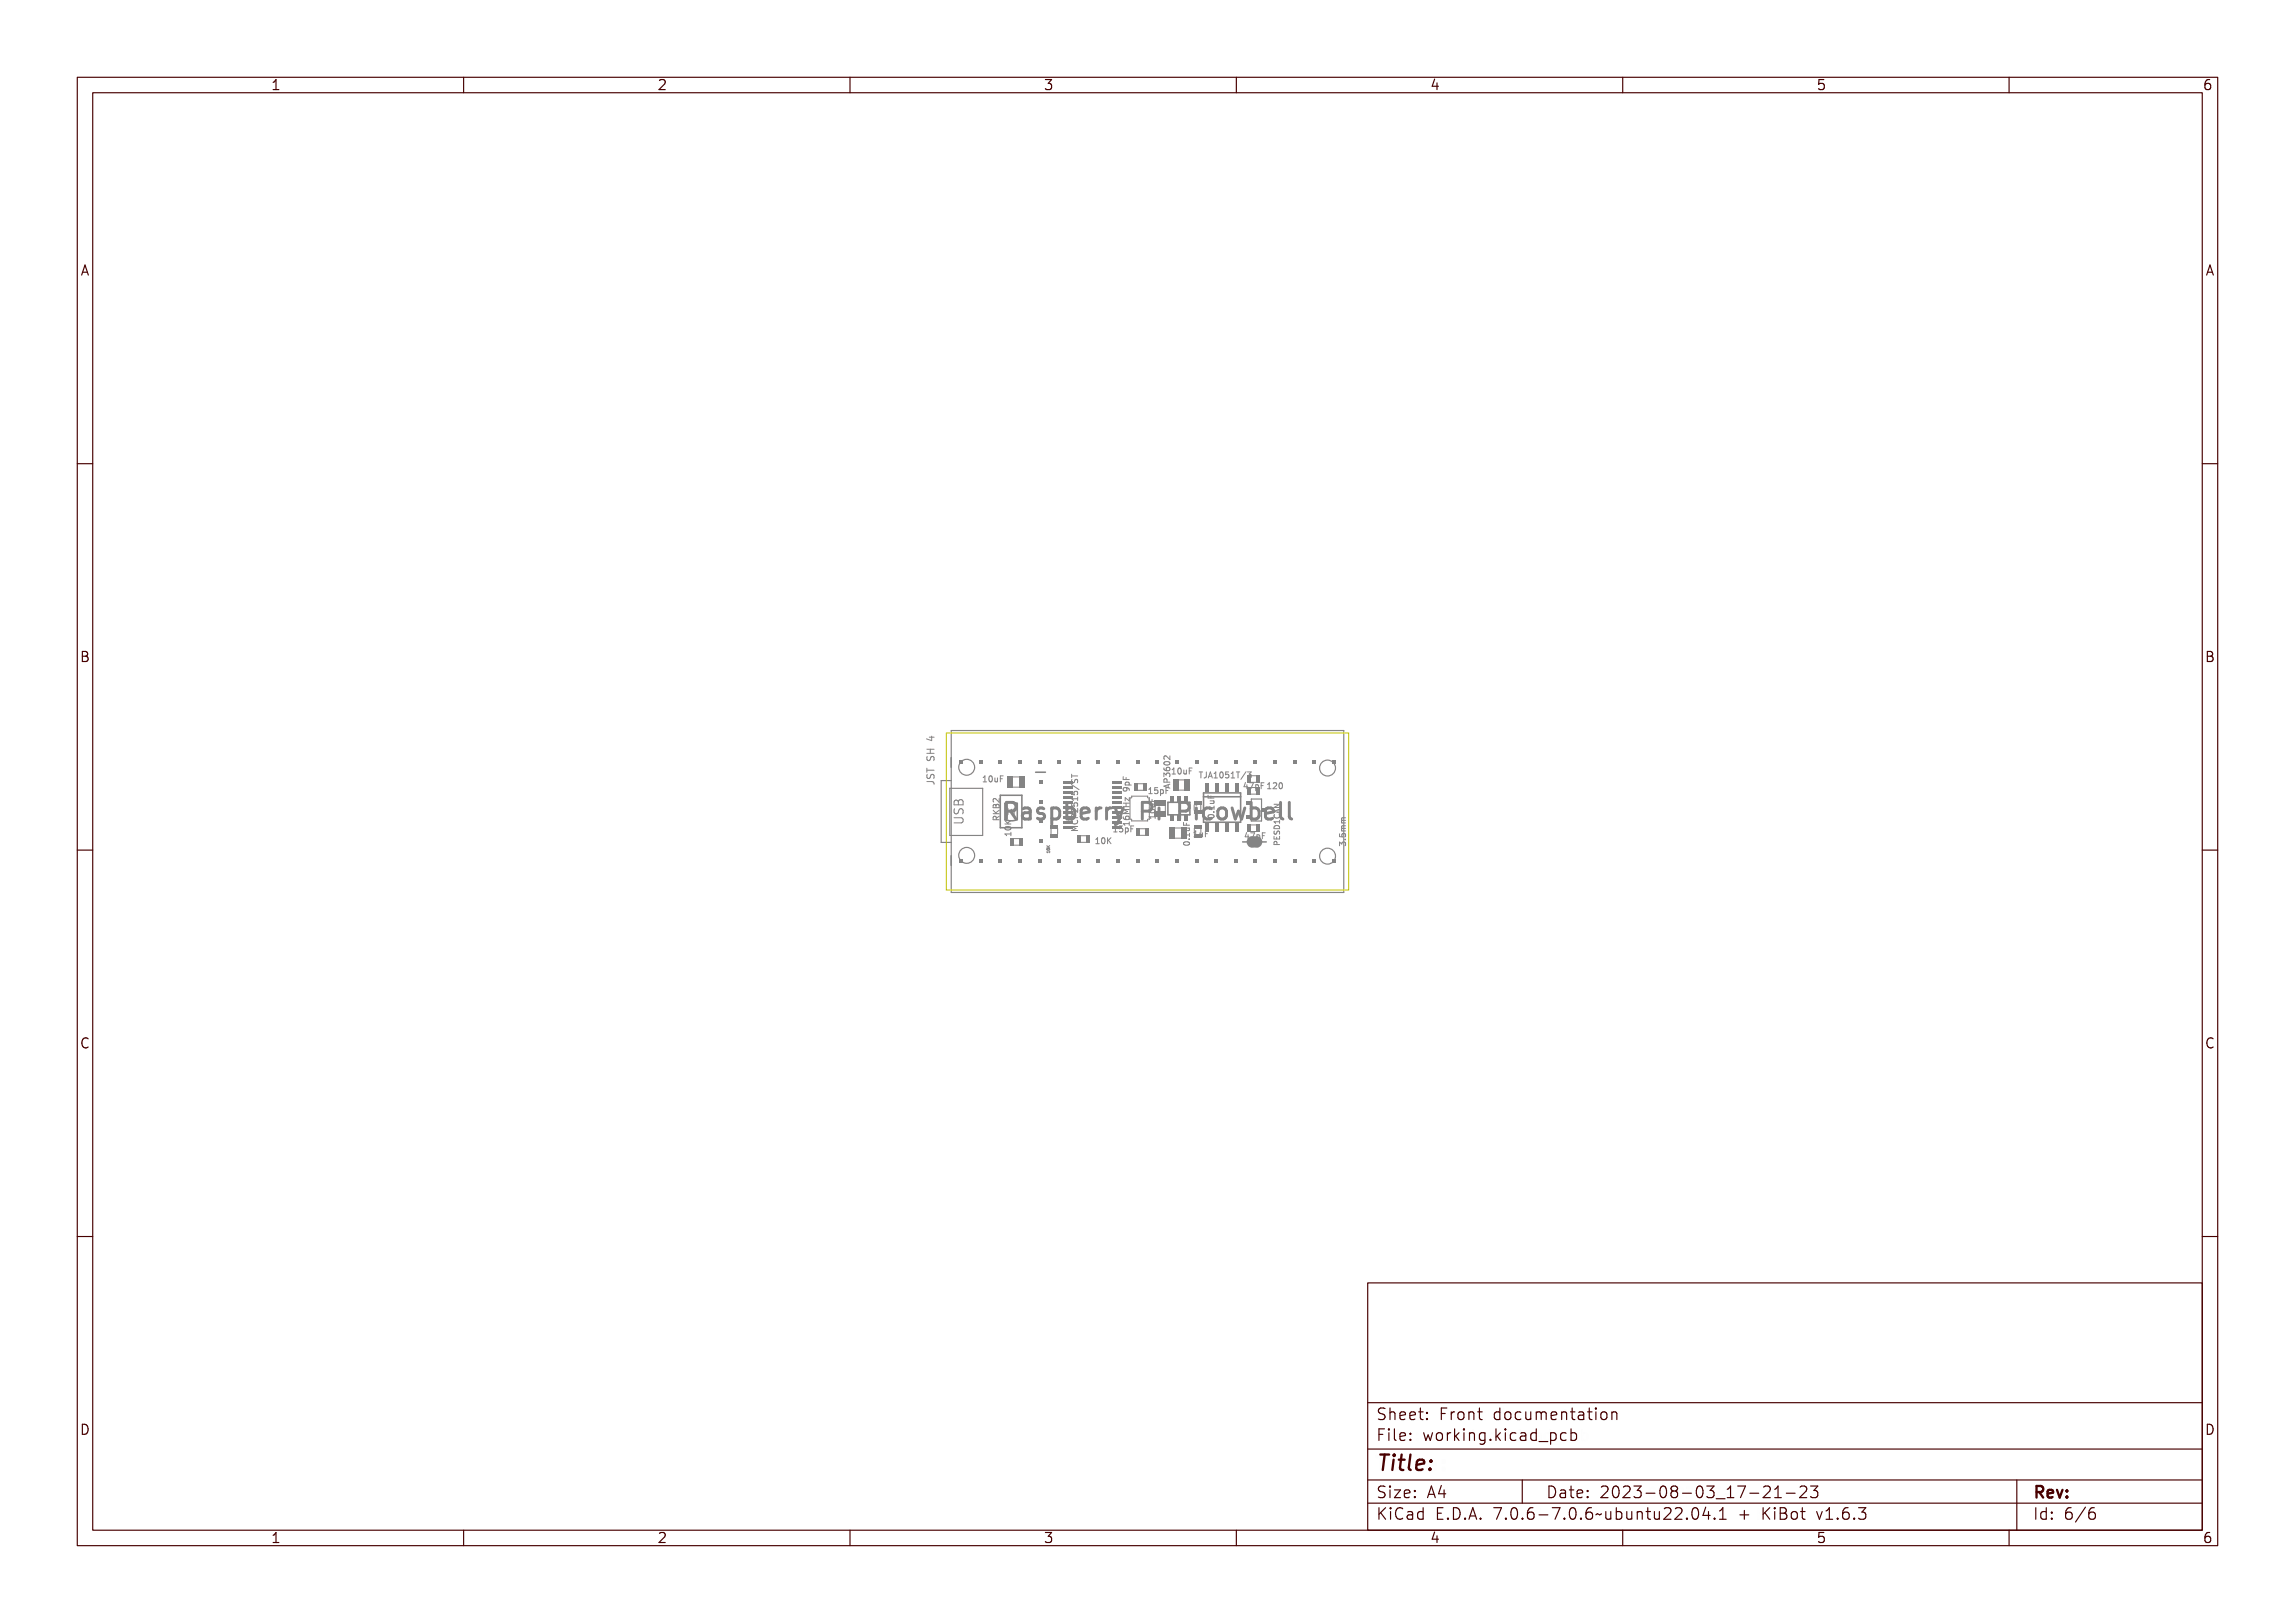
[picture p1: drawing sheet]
<svg xmlns="http://www.w3.org/2000/svg" width="297mm" height="210mm" viewBox="0 0 297 210" stroke-linecap="round" stroke-linejoin="round" font-family="sans-serif">
<defs><g id="words">
<text font-size="2.9" fill="#848484" x="129.5" y="106.1">Raspberry Pi Picowbell</text>
<text font-size="2.7" fill="#480000" x="178" y="190.3">Title:</text>
<g font-size="2" fill="#480000">
<text x="178" y="183.7">Sheet: Front documentation</text>
<text x="178" y="186.5">File: working.kicad_pcb</text>
<text x="178" y="193.9">Size: A4</text>
<text x="178" y="196.6">KiCad E.D.A. 7.0.6-7.0.6~ubuntu22.04.1 + KiBot v1.6.3</text>
<text x="200" y="193.9">Date: 2023-08-03_17-21-23</text>
<text x="263" y="196.6">Id: 6/6</text>
<text x="263" y="193.9">Rev:</text>
</g>
<g font-size="1.7" fill="#480000">
<text x="35" y="11.7">1</text>
<text x="85" y="11.7">2</text>
<text x="135" y="11.7">3</text>
<text x="185" y="11.7">4</text>
<text x="235" y="11.7">5</text>
<text x="285" y="11.7">6</text>
<text x="10.5" y="35.7">A</text>
<text x="285.5" y="35.7">A</text>
<text x="10.5" y="85.6">B</text>
<text x="285.5" y="85.6">B</text>
<text x="10.5" y="135.7">C</text>
<text x="285.5" y="135.7">C</text>
<text x="10.5" y="185.6">D</text>
<text x="285.5" y="185.6">D</text>
<text x="35" y="199.7">1</text>
<text x="85" y="199.7">2</text>
<text x="135" y="199.7">3</text>
<text x="185" y="199.7">4</text>
<text x="235" y="199.7">5</text>
<text x="285" y="199.7">6</text>
</g>
<g font-size="1" fill="#848484">
<text x="127.5" y="101.2">10uF</text>
<text x="151.9" y="100.2">10uF</text>
<text x="155.9" y="100.7">TJA1051T/3</text>
<text x="129.3" y="106.3" transform="rotate(-90 129.3 106.3)">RKB2</text>
<text x="144.4" y="107.7">15pF</text>
<text x="148.5" y="102.7">15pF</text>
<text x="149.5" y="106.1" transform="rotate(-90 149.5 106.1)">10uF</text>
<text x="151.4" y="102.1" transform="rotate(-90 151.4 102.1)">AP3602</text>
<text x="157.1" y="106" transform="rotate(-90 157.1 106)">0.1uF</text>
<text x="160.8" y="102.1">47pF 120</text>
<text x="130.9" y="108.3" transform="rotate(-90 130.9 108.3)">10K</text>
<text x="141.6" y="109.2">10K</text>
<text x="154" y="109.4" transform="rotate(-90 154 109.4)">0.1uF</text>
<text x="154.3" y="108.3">1uF</text>
<text x="161.4" y="108.6">47pF</text>
<text x="174.2" y="109.6" transform="rotate(-90 174.2 109.6)">3.5mm</text>
</g>
<text font-size=".5" fill="#848484" x="135.9" y="110.2" transform="rotate(-90 135.9 110.2)">10K</text>
</g></defs>
<g fill="none" stroke="#848484" stroke-width=".13">
<path d="M119.9 99.4v.5M119.9 99.7h1M119.9 97.5h1M119.9 96.9h1M120 97.9l-.1 .3 .1 .2h.3l.2-.4 .2-.1 .2 .2-.1 .3M120.1 99.5h.1v.2h.8v.2h-.8v.2h-.1zM120.1 97.3h.9v.1h-.4v.3h.4v.1h-.9v-.1h.4v-.3h-.4zM120.1 95.9h.6v-.2h.1v.2h.2v.1h-.2v.4h-.1l-.6-.4zM120.1 98.1h.1a.2 .2 0 0 0 0 .2 .2 .2 0 0 0 .2 .1 .3 .3 0 0 1 .2-.4 .3 .3 0 0 1 .4 .2 .3 .3 0 0 1-.2 .4 .21 .21 0 0 0 .1-.3 .21 .21 0 0 0-.3-.1 .3 .3 0 0 1-.4 .4 .3 .3 0 0 1-.1-.5zM120.2 96h.5v.3zM120.3 95.4h.6M120.4 96.9v.6"/>
<path d="M120.6 95.3v.5l-.7-.2M150.7 99.7h.1a.22 .22 0 0 0 0 .3 .22 .22 0 0 0 .2 .1 .25 .25 0 0 1 .1-.4 .25 .25 0 0 1 .4 .1 .25 .25 0 0 1-.3 .3 .35 .35 0 0 1-.4 0 .35 .35 0 0 1-.1-.4zM150.7 98.5a.48 .48 0 0 1 .6 .3v-.4h.1v.5l-.3-.3a.19 .19 0 0 0-.3 0 .19 .19 0 0 0 0 .3l-.1-.1zM150.8 99.1l.3-.1a.31 .31 0 0 1 .3 .3 .44 .44 0 0 1-.3 .2 .44 .44 0 0 1-.4-.2zM150.8 99.2a.34 .34 0 0 1 .5 .1 .34 .34 0 0 1-.5-.1zM151.4 97.8v.5l-.6-.5-.1 .1-.1 .2M152 99.5l.3-.1v.7h.2v.1h-.4v-.1h.1v-.6l-.2 .1zM152.7 99.5a.22 .22 0 0 1 .3 0l.1 .3a.31 .31 0 0 1-.2 .4 .45 .45 0 0 1-.2-.7zM152.8 99.5a.31 .31 0 0 1 .2 .3 .31 .31 0 0 1-.2 .3l-.1-.3zM153.3 99.6h.1v.4l.1 .1 .1-.1v-.4h.1v.6l-.1-.1a.18 .18 0 0 1-.2 .1 .18 .18 0 0 1-.1-.2zM153.9 99.4h.4v.1h-.3v.2h.3v.1h-.3v.4h-.1zM155.2 99.9h.4"/>
<path d="M155.4 99.9v.8M155.9 99.9h.6v.1h-.3v.7h-.1v-.7h-.2zM156.7 99.9h.3v.5a.22 .22 0 0 1-.2 .3 .22 .22 0 0 1-.3-.2 .17 .17 0 0 0 .2 .1 .17 .17 0 0 0 .2-.2v-.4h-.2zM157.4 99.9h.1l.2 .8h-.1v-.2h-.3l-.1 .2h-.1zM157.9 100l.2-.1v.7h.2v.1h-.4v-.1h.1v-.6l-.1 .1zM159.1 99.9h.4v.1h-.3v.2a.28 .28 0 0 1 .3 .3 .28 .28 0 0 1-.5 .2v-.1a.2 .2 0 0 0 .3 0 .2 .2 0 0 0 .1-.3 .2 .2 0 0 0-.3 0zM159.7 100l.3-.1v.7h.2v.1h-.5v-.1h.2v-.6l-.2 .1zM160.2 99.9h.6v.1h-.2v.7h-.1v-.7h-.3zM161.3 99.9h.1l-.4 .9h-.1zM161.6 100a.23 .23 0 0 1 .3-.1 .23 .23 0 0 1 0 .4 .23 .23 0 0 1 0 .4 .23 .23 0 0 1-.4-.1 .18 .18 0 0 0 .3 .1 .18 .18 0 0 0 .1-.2 .18 .18 0 0 0-.2-.2v-.1a.15 .15 0 0 0 .2 0 .15 .15 0 0 0-.1-.2 .15 .15 0 0 0-.2 0zM119.9 101.1h.7a.3 .3 0 0 1 .3 .4M120 100.2l-.1 .4 .2 .1 .2-.1 .2-.4h.3l.1 .2-.1 .3"/>
<path d="M120.1 101.1h.6a.33 .33 0 0 1 .3 .5h-.2a.21 .21 0 0 0 .1-.2 .21 .21 0 0 0-.2-.2h-.5v.2h-.1zM120.1 100.3h.1a.2 .2 0 0 0 0 .3 .2 .2 0 0 0 .2 0 .3 .3 0 0 1 .2-.3 .3 .3 0 0 1 .4 .1 .3 .3 0 0 1-.2 .4 .21 .21 0 0 0 .1-.3 .21 .21 0 0 0-.3 0 .3 .3 0 0 1-.4 .3 .3 .3 0 0 1-.1-.5zM123.5 105.8h.9l.2 .2v.3l-.2 .2h-.9M123.5 103.6l.3-.1 .2 .3a.31 .31 0 0 1 .3-.3 .31 .31 0 0 1 .3 .2v.4h-1.1zM123.5 104.6v.5l.1 .2h.3l.2-.5 .3-.2 .2 .3v.4M123.5 105.6h.7a.37 .37 0 0 1 .5 .3 .37 .37 0 0 1-.5 .4h-.7v-.2h.8a.21 .21 0 0 0 .3-.2 .21 .21 0 0 0-.3-.2h-.8zM123.6 104.7h.1a.24 .24 0 0 0-.1 .3 .24 .24 0 0 0 .4 .1 .39 .39 0 0 1 .5-.5 .39 .39 0 0 1 .2 .7h-.2a.27 .27 0 0 0 .1-.3 .27 .27 0 0 0-.4-.1 .38 .38 0 0 1-.5 .4 .38 .38 0 0 1-.1-.6zM123.6 103.8l.3-.1 .2 .2a.31 .31 0 0 1 .4-.2 .31 .31 0 0 1 .2 .4v.3h-1.2zM123.7 103.9h.3v.4h-.3zM124 103.8v.3M124.2 103.9h.3l.1 .4h-.5zM127.6 100.5l.3-.1v.7h.1v.1h-.4v-.1h.2v-.6l-.2 .1z"/>
<path d="M128.2 100.5a.22 .22 0 0 1 .4 0v.3a.31 .31 0 0 1-.2 .4 .45 .45 0 0 1-.2-.7zM128.3 100.5a.31 .31 0 0 1 .2 .3 .31 .31 0 0 1-.2 .3v-.3zM128.6 105l.3 .3 .4-.3v.2l-.4 .2 .4 .1v.1h-.7v-.1h.3l-.3-.3zM128.6 103.9a.48 .48 0 0 1 .6 .3v-.3h.1v.4l-.3-.2a.19 .19 0 0 0-.3-.1 .19 .19 0 0 0 0 .3h-.1v-.1zM128.6 104.5h.2l.1 .1a.21 .21 0 0 1 .3-.1 .21 .21 0 0 1 .1 .2v.2h-.7zM128.6 105.8l.3-.1 .1 .2 .3-.3v.2l-.3 .2v.1h.3v.1h-.7zM128.7 104.6h.2v.2h-.2zM128.7 105.9h.2v.2h-.2zM128.7 103.3l-.1 .1-.1 .3M128.8 100.6h.1v.5h.1l.1-.1v-.4h.1v.6l-.1-.1a.18 .18 0 0 1-.2 .1 .18 .18 0 0 1-.1-.2zM129 104.6h.2v.2h-.2zM129.5 100.4h.4v.1h-.3v.3h.3h-.3v.4h-.1z"/>
<path d="M130.1 107.9h.7v-.1h.1v.4h-.1v-.2h-.6v.2h-.1zM130.1 106.4l.3 .3 .5-.3v.2l-.4 .2 .4 .1v.1h-.8v-.1h.3l-.3-.3zM130.2 107.2l.3-.1a.31 .31 0 0 1 .4 .3 .44 .44 0 0 1-.4 .2 .44 .44 0 0 1-.4-.2zM130.2 107.3a.34 .34 0 0 1 .6 .1 .34 .34 0 0 1-.6-.1zM135.5 110h.3l.1-.1v.2h-.4zM135.5 109.3l.2 .2 .2-.2-.2 .2 .2 .1h-.4l.2-.1zM135.5 109.7a.17 .17 0 0 1 .2-.1 .17 .17 0 0 1 .1 .3h-.3zM135.5 109.7l.3 .1h-.2zM135.6 110.3h.1M135.8 110.1v.2M138.6 101.5l1 .7M138.7 100.2v.4"/>
<path d="M138.7 102.4v.4h.4l-.1-.3 .4-.1 .1 .1-.1 .3M138.7 100.4h.8M138.7 100.8l.1 .5h.2l.1-.4 .2-.1 .2 .2-.1 .3M138.7 107.1h.8v.1h-.7l.4 .1v.1l-.4 .1h.7v.1h-.8v-.1l.4-.1-.4-.2zM138.7 104.7h.1v.3h.2a.28 .28 0 0 1 .3-.4 .28 .28 0 0 1 .2 .5h-.1a.2 .2 0 0 0 0-.3 .2 .2 0 0 0-.3 0 .2 .2 0 0 0 0 .3h-.4zM138.7 104.2h.7v-.2h.1v.4h-.1v-.1h-.6l.1 .1h-.1zM138.7 103.4h.1v.3h.2a.28 .28 0 0 1 .3-.3 .28 .28 0 0 1 .2 .5h-.1a.2 .2 0 0 0 0-.3 .2 .2 0 0 0-.3-.1 .2 .2 0 0 0 0 .3h-.4zM138.7 102.8l.9 .4v.1l-.9-.4zM138.7 101.5h.1v.2h.7v.1h-.7v.2h-.1zM138.8 106.5h.1l-.1 .1a.28 .28 0 0 0 .3 .3 .28 .28 0 0 0 .3-.4h.1a.35 .35 0 0 1-.1 .4 .35 .35 0 0 1-.5 .1l-.2-.2zM138.8 102.2a.15 .15 0 0 0 0 .3 .14 .14 0 0 0 .2-.1 .24 .24 0 0 1 .3-.3 .24 .24 0 0 1 .2 .2 .24 .24 0 0 1-.1 .3 .18 .18 0 0 0 0-.2 .18 .18 0 0 0-.2-.1 .25 .25 0 0 1-.3 .3 .25 .25 0 0 1-.1-.4zM138.8 105.3a.48 .48 0 0 1 .6 .3v-.3h.1v.4l-.4-.2a.19 .19 0 0 0-.3-.1 .19 .19 0 0 0 .1 .3h-.1l-.1-.1z"/>
<path d="M138.8 105.9h.3l.1 .3h.3v.1h-.8zM138.9 106h.2v.2h-.3zM141.8 108.5l.2-.1v.7h.2v.1h-.4v-.1h.1v-.6l-.1 .1zM142.4 108.5a.22 .22 0 0 1 .4 0v.3a.31 .31 0 0 1-.2 .4 .45 .45 0 0 1-.2-.7zM142.5 108.5a.31 .31 0 0 1 .2 .3 .31 .31 0 0 1-.2 .3l-.1-.3zM143 108.4h.1v.4l.3-.4h.1l-.3 .4 .3 .4h-.1l-.3-.4v.4h-.1zM144.5 107l.3-.1v.7h.1v.1h-.4v-.1h.2v-.6l-.2 .1zM145.1 106.9h.4v.1h-.3v.2a.28 .28 0 0 1 .3 .3 .28 .28 0 0 1-.4 .2v-.1a.2 .2 0 0 0 .2 0 .2 .2 0 0 0 .1-.3 .2 .2 0 0 0-.3 0zM145.4 100.5v.4h.7M145.4 106.6h.7v-.2h.1v.4h-.1v-.1h-.6v.1h-.1zM145.4 105.1h.8v.1h-.7l.4 .2-.4 .2h.7v.1h-.8v-.2l.4-.1-.4-.1zM145.4 104.5h.8v.1h-.4v.3h.4v.1h-.8v-.1h.3v-.3h-.3z"/>
<path d="M145.4 101.4h.1v.3h.2v-.3h.1v.3h.4v.1h-.8zM145.4 105.8h.1a.23 .23 0 0 0 0 .3 .23 .23 0 0 0 .3 .1 .26 .26 0 0 1 0-.4 .26 .26 0 0 1 .4 .1 .26 .26 0 0 1-.2 .4 .36 .36 0 0 1-.5 0 .36 .36 0 0 1-.1-.5zM145.5 102.7h.1a.35 .35 0 0 1 .4 0 .35 .35 0 0 1 .2 .4h-.1a.22 .22 0 0 0 0-.3 .22 .22 0 0 0-.3-.1 .25 .25 0 0 1 0 .4 .25 .25 0 0 1-.4 0 .25 .25 0 0 1 .1-.4zM145.6 103.9l.5 .4v-.4h.1v.5l-.5-.4v.3h-.1zM145.6 101.6h.8M145.7 101.6l-.1-.2 .2-.2 .3 .1v.3M145.7 102.1a.28 .28 0 0 1 .3-.1 .28 .28 0 0 1 .1 .4h.3v.1h-.8zM145.7 101.9l.1 .2v.2h-.4v-.2l.1-.2h.5l.1 .2v.2M145.7 107.1l.1 .1a.22 .22 0 0 1 .3-.1 .22 .22 0 0 1 .1 .3l-.2 .3-.2-.1v.3h-.1zM145.7 102.1l.4 .1a.19 .19 0 0 1-.2 .2 .19 .19 0 0 1-.2-.3zM145.7 100.6v.3M145.8 107.2h.1a.19 .19 0 0 1 .2 .2 .19 .19 0 0 1-.3 .2z"/>
<path d="M146.3 106.9h.5v.1h-.4v.2h.4v.1h-.4v.4h-.1zM148.6 102h.3v.6h.2v.1h-.5v-.1h.2v-.5h-.2zM149.2 102h.4v.1h-.3v.1a.28 .28 0 0 1 .4 .4 .28 .28 0 0 1-.5 .1v-.1a.2 .2 0 0 0 .3 .1 .2 .2 0 0 0 0-.3 .2 .2 0 0 0-.3-.1zM149.8 102.2h.1a.22 .22 0 0 1 .3 0 .22 .22 0 0 1 .1 .2l-.1 .3h-.3v.2h-.1zM150 102.3v-.1a.19 .19 0 0 1 .2 .2 .19 .19 0 0 1-.2 .2zM150.5 102h.4v.1h-.3v.2h.3v.1h-.3v.3h-.1zM150.7 101.7l.7-.2v.1h-.2v.3l.2 .1v.1l-.7-.3zM150.7 100.4l.2-.1 .1 .1a.23 .23 0 0 1 .4 0 .23 .23 0 0 1-.1 .4 .18 .18 0 0 0 .1-.3 .18 .18 0 0 0-.2-.1 .18 .18 0 0 0-.1 .2h-.1a.15 .15 0 0 0-.1-.2 .15 .15 0 0 0-.2 .1 .15 .15 0 0 0 .1 .2h-.1zM150.7 100.9h.3l.1 .4h.3v.1h-.7zM150.8 101.8l.3-.1v.2zM150.8 101h.2v.3h-.2zM153.2 107.7h.7v-.1h.1v.4h-.1v-.2h-.6v.2z"/>
<path d="M153.2 106.3h.1v.4h.2v-.3h.1v.3h.4v.1h-.8zM153.3 108.9l.3-.1a.31 .31 0 0 1 .4 .3 .44 .44 0 0 1-.4 .2 .44 .44 0 0 1-.4-.2zM153.3 109a.34 .34 0 0 1 .6 .1 .34 .34 0 0 1-.6-.1zM153.4 107h.6l-.1 .1a.18 .18 0 0 1 .1 .2 .18 .18 0 0 1-.2 .1h-.4v-.1h.5v-.2h-.5zM153.8 108.4h.2v.1h-.2zM154.5 107.6h.2v.6h.2v.1h-.4v-.1h.1v-.5h-.1zM155.1 107.7h.1v.5h.1l.1-.1v-.4h.1v.6l-.1-.1a.18 .18 0 0 1-.2 .1 .18 .18 0 0 1-.1-.2zM155.7 107.6h.5h-.4v.3h.3v.1h-.3v.3h-.1zM157.4 100l.1 .4h-.2zM158.5 100a.22 .22 0 0 1 .3 0l.1 .3a.31 .31 0 0 1-.2 .4 .45 .45 0 0 1-.2-.7zM158.6 100a.31 .31 0 0 1 .2 .3 .31 .31 0 0 1-.2 .3l-.1-.3zM161.2 101.3h.1v.5h.1l-.1 .3h-.1v-.2h-.3z"/>
<path d="M161.2 101.4v.4h-.2zM161.5 101.3h.5l-.3 .8h-.1l.3-.7h-.4zM161.7 107.8h.2v.5v.3h-.2v-.2h-.3zM161.7 107.9v.4h-.2zM161.9 102.8h.7M162.1 107.8h.4l-.2 .8h-.1l.2-.7h-.3zM162.2 101.5l.1 .1a.22 .22 0 0 1 .2-.1 .22 .22 0 0 1 .1 .3l-.1 .3-.2-.1v.3h-.1zM162.3 101.6a.19 .19 0 0 1 .2 .2 .19 .19 0 0 1-.2 .2zM162.7 108l.1 .1a.22 .22 0 0 1 .3-.1 .22 .22 0 0 1 .1 .3l-.1 .3-.3-.1v.3h-.1zM162.8 101.3h.5v.1h-.4v.2h.3v.1h-.3v.4h-.1zM162.8 108.1h.1a.19 .19 0 0 1 .2 .2 .19 .19 0 0 1-.3 .1zM163.4 107.8h.4v.1h-.3v.2h.3v.1h-.3v.4h-.1z"/>
<path d="M164 101.4l.3-.1v.7h.1v.1h-.4v-.1h.2v-.6l-.2 .1zM164.6 101.4a.27 .27 0 0 1 .4 0 .27 .27 0 0 1-.2 .4l-.1 .2h.3v.1h-.4l.2-.4a.18 .18 0 0 0 .1-.3 .18 .18 0 0 0-.3 .1zM164.9 107.6v.2l.1 .1h.2l.1-.2M164.9 108.2v.4h.7v-.4M164.9 108.4h.1v.3h.2v-.3h.1v.3h.2v-.3h.1v.4h-.7zM164.9 106.8h.6v-.1h.1v.4h-.1v-.2h-.5v.2zM164.9 105.7l.7-.2v.1h-.2v.3h.2v.1l-.7-.2zM164.9 105h.7v.1l-.5 .2h.5v.1h-.7v-.1l.6-.2h-.6zM164.9 107.9h.1a.14 .14 0 0 0 0 .2 .14 .14 0 0 0 .1 .1 .14 .14 0 0 0 .1-.2 .22 .22 0 0 1 .4-.1 .22 .22 0 0 1-.1 .4 .17 .17 0 0 0 .1-.2 .17 .17 0 0 0-.3-.1 .23 .23 0 0 1-.3 .3 .23 .23 0 0 1-.1-.4zM165 106.1a.25 .25 0 0 0 .3 .4 .25 .25 0 0 0 .2-.4h.1a.34 .34 0 0 1-.3 .5 .34 .34 0 0 1-.3-.5zM165 109h.2l.1 .3h.3v.1h-.7zM165 105.8l.4-.1v.2z"/>
<path d="M165 107.3h.1a.35 .35 0 0 1 .4 0 .35 .35 0 0 1 .1 .4h-.7zM165 109.1h.2l.1 .2h-.3zM165.1 107.4h.3l.1 .2h-.5zM165.2 108.3v.3M165.2 101.4a.22 .22 0 0 1 .4 0l.1 .3a.31 .31 0 0 1-.3 .4 .45 .45 0 0 1-.2-.7zM165.3 109.3l-.1-.4h-.3v.4h.7M165.4 101.4a.31 .31 0 0 1 .2 .3 .31 .31 0 0 1-.2 .3l-.1-.3zM165.6 107.7v.2M173.4 107.8h.1v.3h.2a.28 .28 0 0 1 .3-.3 .28 .28 0 0 1 .1 .5h-.1a.2 .2 0 0 0 .1-.3 .2 .2 0 0 0-.3-.1 .2 .2 0 0 0 0 .3h-.4zM173.5 109.1h.2l.1 .1a.23 .23 0 0 1 .3-.1 .23 .23 0 0 1-.1 .4 .18 .18 0 0 0 .1-.2 .18 .18 0 0 0-.2-.1 .18 .18 0 0 0-.1 .2h-.1a.15 .15 0 0 0 0-.2 .15 .15 0 0 0-.2 0 .15 .15 0 0 0 0 .2l-.1 .1zM173.6 107.2l.6-.1v.1l-.5 .1h.5v.1l-.5 .1 .5 .1v.1h-.6zM173.6 106.6l.6-.1v.1l-.5 .1h.5v.1l-.5 .1h.5v.1h-.6z"/>
<path d="M174 108.6h.2v.1h-.2zM174.1 105.8l-.4 .1-.1 .1 .1 .2"/>
<circle cx="151" cy="99.3" r=".07"/>
<circle cx="151.2" cy="99.9" r=".17"/>
<circle cx="152.8" cy="99.8" r=".07"/>
<circle cx="128.4" cy="100.8" r=".07"/>
<circle cx="130.5" cy="107.4" r=".07"/>
<circle cx="135.7" cy="109.8" r=".03"/>
<circle cx="142.6" cy="108.8" r=".07"/>
<circle cx="145.7" cy="102.9" r=".17"/>
<circle cx="145.9" cy="106" r=".17"/>
<circle cx="153.6" cy="109.1" r=".07"/>
<circle cx="158.7" cy="100.3" r=".07"/>
<circle cx="165.4" cy="101.7" r=".07"/>
</g>
<g fill="none" stroke="#848484" stroke-width=".38">
<path d="M129.7 104a1.23 1.23 0 0 1 1.3 .3 .53 .53 0 0 1-.4 .8l.3 .2 .4 .8h-.3a1.24 1.24 0 0 0-.6-.9h-.4v.9h-.3zM130 104.2a.58 .58 0 0 1 .7 .2 .37 .37 0 0 1-.4 .6h-.3zM131.6 104.6a.72 .72 0 0 1 .8-.1 .72 .72 0 0 1 .4 .7v.9h-.3v-.2a.55 .55 0 0 1-.7 .2 .55 .55 0 0 1-.3-.7 .55 .55 0 0 1 .7-.3h.3a.47 .47 0 0 0-.3-.4 .47 .47 0 0 0-.5 .1h-.1zM131.8 105.4l.7-.1a.42 .42 0 0 1-.2 .6 .42 .42 0 0 1-.6-.3zM133.5 104.6l.2-.1h.6l.1 .1v.2a.53 .53 0 0 0-.8 .1v.2l.4 .1a.48 .48 0 0 1 .5 .5 .48 .48 0 0 1-.7 .4l-.5-.1v-.2a.57 .57 0 0 0 .9-.2l-.2-.1a.61 .61 0 0 1-.7-.8zM135 104.5h.3v.2a.55 .55 0 0 1 .6-.2 .55 .55 0 0 1 .4 .6 .71 .71 0 0 1-.1 .7 .71 .71 0 0 1-.8 .3l-.1-.2v.8h-.3zM135.4 104.8a.4 .4 0 0 1 .5 0 .4 .4 0 0 1 .1 .5 .42 .42 0 0 1-.4 .6 .42 .42 0 0 1-.3-.6zM136.7 103.9h.3v.8a.6 .6 0 0 1 .8-.1 .6 .6 0 0 1 .2 .7 .6 .6 0 0 1-.2 .7 .6 .6 0 0 1-.8-.1v.2h-.3zM137.1 104.8a.41 .41 0 0 1 .5 0 .41 .41 0 0 1 .2 .5 .42 .42 0 0 1-.4 .6 .42 .42 0 0 1-.4-.6zM138.6 104.7a.69 .69 0 0 1 .8-.1 .69 .69 0 0 1 .4 .8h-1.2a.6 .6 0 0 0 .4 .5 .6 .6 0 0 0 .7-.2v.3a.86 .86 0 0 1-1.2-.1 .86 .86 0 0 1 .1-1.2zM138.8 104.8a.41 .41 0 0 1 .5-.1 .41 .41 0 0 1 .2 .5h-.8zM140.4 104.5h.3v.3a.59 .59 0 0 1 .9-.2v.2a.52 .52 0 0 0-.6 0 .52 .52 0 0 0-.3 .5v.8h-.3z"/>
<path d="M142.2 104.5h.2v.3a.59 .59 0 0 1 .9-.2v.2a.52 .52 0 0 0-.6 0 .52 .52 0 0 0-.3 .5v.8h-.2zM143.6 104.5h.2l.5 1.2 .4-1.2h.3l-.4 1.2a1.1 1.1 0 0 1-.7 1h-.2v-.2l.3-.1 .2-.3zM147.1 104a1.24 1.24 0 0 1 1.3 .3 .64 .64 0 0 1 0 .7 .64 .64 0 0 1-.6 .2h-.4v.9h-.3zM147.4 104.2a.59 .59 0 0 1 .7 .2 .4 .4 0 0 1-.3 .6h-.4zM149 104.5h.6v1.4h.5v.2h-1.3v-.2h.6v-1.2h-.4zM149.4 103.9h.2v.3h-.2zM152.3 104a1.24 1.24 0 0 1 1.3 .3 .64 .64 0 0 1 0 .7 .64 .64 0 0 1-.6 .2h-.4v.9h-.3zM152.6 104.2a.59 .59 0 0 1 .7 .2 .4 .4 0 0 1-.3 .6h-.4zM154.2 104.5h.6v1.4h.5v.2h-1.3v-.2h.6v-1.2h-.4zM154.6 103.9h.2v.3h-.2zM156 104.7l.4-.2h.3l.3 .1v.3a.58 .58 0 0 0-.9 .3 .58 .58 0 0 0 .8 .6l.1-.1v.3a.83 .83 0 0 1-1.1-.2 .83 .83 0 0 1 .1-1.1zM157.6 104.7a.69 .69 0 0 1 .8-.2 .69 .69 0 0 1 .4 .8 .69 .69 0 0 1-.7 .8 .69 .69 0 0 1-.6-.8z"/>
<path d="M157.8 104.8a.42 .42 0 0 1 .6 0 .42 .42 0 0 1 .1 .5 .43 .43 0 0 1-.4 .6 .43 .43 0 0 1-.4-.6zM159 104.5h.2l.3 1.3 .3-.8h.2l.2 .8 .3-1.3h.2l-.3 1.6h-.3l-.2-.9-.3 .9h-.2zM161 103.9h.3v.8a.6 .6 0 0 1 .7-.1 .6 .6 0 0 1 .3 .7 .6 .6 0 0 1-.3 .7 .6 .6 0 0 1-.7-.1v.2h-.3zM161.4 104.8a.41 .41 0 0 1 .5 0 .41 .41 0 0 1 .1 .5 .42 .42 0 0 1-.4 .6 .42 .42 0 0 1-.3-.6zM162.8 104.7a.69 .69 0 0 1 .9-.1 .69 .69 0 0 1 .3 .8h-1.1a.6 .6 0 0 0 .4 .5 .6 .6 0 0 0 .7-.2v.3a.86 .86 0 0 1-1.2-.1 .86 .86 0 0 1 0-1.2zM163.1 104.8a.41 .41 0 0 1 .4-.1 .41 .41 0 0 1 .3 .5h-.9zM164.4 103.9h.7v1.6a.27 .27 0 0 0 .2 .4h.3v.2a.59 .59 0 0 1-.8-.4v-1.6h-.4zM166.2 103.9h.6v1.6a.27 .27 0 0 0 .3 .4h.3v.2a.59 .59 0 0 1-.8-.4v-1.6h-.4z"/>
</g>
<g fill="#848484">
<path d="M161.4 101.9h.5v.9h-.5z" fill-rule="evenodd"/>
<path d="M162.5 101.9h.5v.9h-.5z" fill-rule="evenodd"/>
</g>
<path d="M134 99.9h1.3" fill="none" stroke="#848484" stroke-width=".2"/>
<g fill="#848484">
<path d="M134.4 100.9h.5v.5h-.5z" fill-rule="evenodd"/>
<path d="M134.4 108.6h.5v.5h-.5z" fill-rule="evenodd"/>
</g>
<path d="M160.8 108.9h.5" fill="none" stroke="#848484" stroke-width=".2"/>
<g fill="none" stroke="#848484" stroke-width=".15">
<path d="M123.1 94.5h50.8v21h-50.8zM123.1 101h-1.3v8h1.3"/>
<circle cx="125.1" cy="99.3" r="1.03"/>
<circle cx="171.8" cy="99.4" r="1.03"/>
<circle cx="125.1" cy="110.7" r="1.03"/>
<circle cx="171.8" cy="110.8" r="1.03"/>
</g>
<path d="M147.3 102.3h.7M147.3 101.4h.7" fill="none" stroke="#848484" stroke-width=".13"/>
<g fill="#848484">
<path d="M148 101.4h.5v.9h-.5z" fill-rule="evenodd"/>
<path d="M146.8 101.4h.5v.9h-.5z" fill-rule="evenodd"/>
</g>
<path d="M123.1 98v1.3" fill="none" stroke="#848484" stroke-width=".2"/>
<g fill="#848484">
<path d="M124.1 98.4h.5v.5h-.5z" fill-rule="evenodd"/>
<path d="M126.7 98.4h.5v.5h-.5z" fill-rule="evenodd"/>
<path d="M129.2 98.4h.5v.5h-.5z" fill-rule="evenodd"/>
<path d="M131.7 98.4h.5v.5h-.5z" fill-rule="evenodd"/>
<path d="M134.3 98.4h.5v.5h-.5z" fill-rule="evenodd"/>
<path d="M136.8 98.4h.5v.5h-.5z" fill-rule="evenodd"/>
<path d="M139.4 98.4h.5v.5h-.5z" fill-rule="evenodd"/>
<path d="M141.9 98.4h.5v.5h-.5z" fill-rule="evenodd"/>
<path d="M144.4 98.4h.5v.5h-.5z" fill-rule="evenodd"/>
<path d="M147 98.4h.5v.5h-.5z" fill-rule="evenodd"/>
<path d="M149.5 98.4h.5v.5h-.5z" fill-rule="evenodd"/>
<path d="M152.1 98.4h.5v.5h-.5z" fill-rule="evenodd"/>
<path d="M154.6 98.4h.5v.5h-.5z" fill-rule="evenodd"/>
<path d="M157.1 98.4h.5v.5h-.5z" fill-rule="evenodd"/>
<path d="M159.7 98.4h.5v.5h-.5z" fill-rule="evenodd"/>
<path d="M162.2 98.4h.5v.5h-.5z" fill-rule="evenodd"/>
<path d="M164.8 98.4h.5v.5h-.5z" fill-rule="evenodd"/>
<path d="M167.3 98.4h.5v.5h-.5z" fill-rule="evenodd"/>
<path d="M169.8 98.4h.5v.5h-.5z" fill-rule="evenodd"/>
<path d="M172.4 98.4h.5v.5h-.5z" fill-rule="evenodd"/>
</g>
<path d="M152.6 102.2h.7M152.6 100.9h.7" fill="none" stroke="#848484" stroke-width=".13"/>
<g fill="#848484">
<path d="M153.3 100.9h.7v1.4h-.7z" fill-rule="evenodd"/>
<path d="M151.8 100.9h.8v1.4h-.8z" fill-rule="evenodd"/>
</g>
<path d="M161.9 100.4h.7" fill="none" stroke="#848484" stroke-width=".13"/>
<g fill="#848484">
<path d="M161.4 100.3h.5v1h-.5z" fill-rule="evenodd"/>
<path d="M162.5 100.3h.5v1h-.5z" fill-rule="evenodd"/>
</g>
<path d="M131.1 101.9h.8M131.1 100.5h.7" fill="none" stroke="#848484" stroke-width=".13"/>
<g fill="#848484">
<path d="M131.8 100.5h.8v1.4h-.8z" fill-rule="evenodd"/>
<path d="M130.4 100.5h.7v1.4h-.7z" fill-rule="evenodd"/>
</g>
<path d="M152.1 108.5h.7M154.6 107.2v.7M155.4 107.2v.7" fill="none" stroke="#848484" stroke-width=".13"/>
<g fill="#848484">
<path d="M151.3 107.1h.8v1.4h-.8z" fill-rule="evenodd"/>
<path d="M152.8 107.1h.7v1.4h-.7z" fill-rule="evenodd"/>
</g>
<path d="M123.1 110.7v1.3" fill="none" stroke="#848484" stroke-width=".2"/>
<g fill="#848484">
<path d="M124.1 111.1h.5v.5h-.5z" fill-rule="evenodd"/>
<path d="M126.7 111.1h.5v.5h-.5z" fill-rule="evenodd"/>
<path d="M129.2 111.1h.5v.5h-.5z" fill-rule="evenodd"/>
<path d="M131.7 111.1h.5v.5h-.5z" fill-rule="evenodd"/>
<path d="M134.3 111.1h.5v.5h-.5z" fill-rule="evenodd"/>
<path d="M136.8 111.1h.5v.5h-.5z" fill-rule="evenodd"/>
<path d="M139.4 111.1h.5v.5h-.5z" fill-rule="evenodd"/>
<path d="M141.9 111.1h.5v.5h-.5z" fill-rule="evenodd"/>
<path d="M144.4 111.1h.5v.5h-.5z" fill-rule="evenodd"/>
<path d="M147 111.1h.5v.5h-.5z" fill-rule="evenodd"/>
<path d="M149.5 111.1h.5v.5h-.5z" fill-rule="evenodd"/>
<path d="M152.1 111.1h.5v.5h-.5z" fill-rule="evenodd"/>
<path d="M154.6 111.1h.5v.5h-.5z" fill-rule="evenodd"/>
<path d="M157.1 111.1h.5v.5h-.5z" fill-rule="evenodd"/>
<path d="M159.7 111.1h.5v.5h-.5z" fill-rule="evenodd"/>
<path d="M162.2 111.1h.5v.5h-.5z" fill-rule="evenodd"/>
<path d="M164.8 111.1h.5v.5h-.5z" fill-rule="evenodd"/>
<path d="M167.3 111.1h.5v.5h-.5z" fill-rule="evenodd"/>
<path d="M169.8 111.1h.5v.5h-.5z" fill-rule="evenodd"/>
<path d="M172.4 111.1h.5v.5h-.5z" fill-rule="evenodd"/>
</g>
<path d="M155.8 106.4h4.8M155.8 102.6h4.8v.5h-4.8z" fill="none" stroke="#848484" stroke-width=".2"/>
<g fill="#848484">
<path d="M159.8 101.4h.5v1.1h-.5z" fill-rule="evenodd"/>
<path d="M158.5 101.4h.5v1.1h-.5z" fill-rule="evenodd"/>
<path d="M157.3 101.4h.5v1.1h-.5z" fill-rule="evenodd"/>
<path d="M156 101.4h.5v1.1h-.5z" fill-rule="evenodd"/>
</g>
<path d="M136 107.2v.7M136.9 107.2v.7" fill="none" stroke="#848484" stroke-width=".13"/>
<g fill="#848484">
<path d="M136 107.9h.9v.5h-.9z" fill-rule="evenodd"/>
<path d="M137.6 102.3h1.2v.3h-1.2z" fill-rule="evenodd"/>
<path d="M144 102.3h1.2v.3h-1.2z" fill-rule="evenodd"/>
<path d="M137.6 101.7h1.2v.3h-1.2z" fill-rule="evenodd"/>
<path d="M144 101.7h1.2v.3h-1.2z" fill-rule="evenodd"/>
<path d="M137.6 101h1.2v.3h-1.2z" fill-rule="evenodd"/>
<path d="M144 101h1.2v.3h-1.2z" fill-rule="evenodd"/>
</g>
<path d="M122.9 102h4.3v6.1h-4.3z" fill="none" stroke="#848484" stroke-width=".15"/>
<path d="M147.5 108.1h.7" fill="none" stroke="#848484" stroke-width=".13"/>
<g fill="#848484">
<path d="M147 107.2h.5v.9h-.5z" fill-rule="evenodd"/>
<path d="M148.2 107.2h.5v.9h-.5z" fill-rule="evenodd"/>
</g>
<path d="M131.3 108.5h.7M131.3 109.4h.7" fill="none" stroke="#848484" stroke-width=".13"/>
<g fill="#848484">
<path d="M130.8 108.5h.5v.9h-.5z" fill-rule="evenodd"/>
<path d="M131.9 108.5h.5v.9h-.5z" fill-rule="evenodd"/>
</g>
<path d="M139.9 109h.7M139.9 108.1h.7" fill="none" stroke="#848484" stroke-width=".13"/>
<g fill="#848484">
<path d="M140.6 108.1h.5v.9h-.5z" fill-rule="evenodd"/>
<path d="M139.4 108.1h.5v.9h-.5z" fill-rule="evenodd"/>
</g>
<path d="M122.5 94.8h52v20.4h-52z" fill="none" stroke="#c2c200" stroke-width=".13"/>
<g fill="none" stroke="#480000" stroke-width=".15">
<path d="M10 10h277v190h-277zM12 12h273v186h-273zM60 10v2M110 10v2M160 10v2M210 10v2M260 10v2M10 60h2M285 60h2M10 110h2M285 110h2M10 160h2"/>
<path d="M285 160h2M177 166h108v32h-108zM60 198v2M110 198v2M160 198v2M177 181.5h108M177 187.5h108M177 191.5h108M177 194.5h108M178.1 195.2h.2v.6l.6-.6h.3l-.6 .6 .6 .8h-.2l-.5-.7-.2 .2v.5h-.2zM178.2 185h.9v.2h-.7v.4h.6v.2h-.6v.7h-.2zM178.3 182.4l.5-.1h.2v.2a.34 .34 0 0 0-.4-.1 .34 .34 0 0 0-.2 .4 .62 .62 0 0 1 .6 .7 .71 .71 0 0 1-.8 .2v-.2a.4 .4 0 0 0 .4 .1 .4 .4 0 0 0 .3-.3l-.4-.2a.4 .4 0 0 1-.3-.3 .4 .4 0 0 1 .1-.4z"/>
<path d="M178.3 192.5l.5-.1h.2v.2a.34 .34 0 0 0-.4-.1 .34 .34 0 0 0-.2 .4 .62 .62 0 0 1 .6 .7 .71 .71 0 0 1-.8 .2v-.2a.4 .4 0 0 0 .4 .1 .4 .4 0 0 0 .3-.3l-.4-.2a.4 .4 0 0 1-.3-.3 .4 .4 0 0 1 .1-.4zM179.4 182.2h.2v.6a.35 .35 0 0 1 .4-.1 .35 .35 0 0 1 .2 .4v.6h-.2v-.8l-.2-.1a.28 .28 0 0 0-.2 .3v.6h-.2zM179.5 185.4h.4v.9h.4v.2h-.9v-.2h.3v-.8h-.2zM179.5 192.8h.4v.9h.4v.1h-.9v-.1h.3v-.8h-.2zM179.5 195.6h.4v.9h.4v.1h-.9v-.1h.3v-.8h-.2zM179.7 184.9h.2v.3h-.2zM179.7 192.3h.2v.3h-.2zM179.7 195.1h.2v.3h-.2zM180.6 184.9h.4v1.3l.1 .1h.3v.2a.4 .4 0 0 1-.5-.4v-1h-.3zM180.6 192.8h.8v.1l-.6 .8h.6v.1h-.8v-.1l.6-.8h-.6zM180.7 182.8a.49 .49 0 0 1 .6-.1 .49 .49 0 0 1 .2 .5h-.8a.42 .42 0 0 0 .3 .4 .42 .42 0 0 0 .4-.1v.2a.6 .6 0 0 1-.8-.1 .6 .6 0 0 1 .1-.8zM180.7 195.4l.3-.2h.2h.3v.2a.43 .43 0 0 0-.6 0 .43 .43 0 0 0-.2 .5 .43 .43 0 0 0 .2 .5 .43 .43 0 0 0 .6 0v.2a.62 .62 0 0 1-.7 0 .62 .62 0 0 1-.3-.7z"/>
<path d="M180.8 182.9l.2-.1a.27 .27 0 0 1 .3 .3h-.6zM181.8 195.6a.5 .5 0 0 1 .6-.1 .5 .5 0 0 1 .2 .5v.6h-.1v-.1a.38 .38 0 0 1-.5 .2 .38 .38 0 0 1-.2-.5 .38 .38 0 0 1 .4-.2h.3a.35 .35 0 0 0-.3-.4 .35 .35 0 0 0-.4 .2zM181.9 182.8a.49 .49 0 0 1 .6-.1 .49 .49 0 0 1 .2 .5h-.8a.42 .42 0 0 0 .3 .4 .42 .42 0 0 0 .5-.1v.2a.6 .6 0 0 1-.9-.1 .6 .6 0 0 1 .1-.8zM181.9 185.5a.49 .49 0 0 1 .6-.1 .49 .49 0 0 1 .2 .5h-.8a.42 .42 0 0 0 .3 .4 .42 .42 0 0 0 .5-.1v.2a.6 .6 0 0 1-.9-.1 .6 .6 0 0 1 .1-.8zM181.9 192.9a.49 .49 0 0 1 .6-.1 .49 .49 0 0 1 .2 .5h-.8a.42 .42 0 0 0 .3 .4 .42 .42 0 0 0 .5-.1v.2a.6 .6 0 0 1-.9-.1 .6 .6 0 0 1 .1-.8zM182 196.2l.5-.1a.31 .31 0 0 1-.2 .4 .31 .31 0 0 1-.4-.1zM182 182.9l.2-.1a.27 .27 0 0 1 .3 .3h-.6zM182 185.6l.2-.1a.27 .27 0 0 1 .3 .3h-.6zM182 193l.2-.1a.27 .27 0 0 1 .3 .3h-.6zM183 195.7l.4-.2 .2 .2v-.6h.2v1.5h-.2v-.1a.42 .42 0 0 1-.5 .1 .42 .42 0 0 1-.2-.5zM183.2 195.8a.23 .23 0 0 1 .4 0v.3a.33 .33 0 0 1-.2 .4 .48 .48 0 0 1-.2-.7zM183.2 182.3h.2v.4h.4v.1h-.4v.7l.1 .1h.3v.1a.41 .41 0 0 1-.6-.3v-.6h-.3v-.1h.3z"/>
<path d="M183.3 185.4h.2v.3h-.2zM183.3 186.2h.2v.3h-.2zM183.3 192.8h.2v.3h-.2zM183.3 193.6h.2v.2h-.2zM184.5 182.7h.2v.3h-.2zM184.5 183.5h.2v.2h-.2zM185.2 185.4h.2l.2 .8 .1-.5h.2l.2 .5 .1-.8h.2l-.2 1.1h-.2l-.2-.7-.2 .7h-.1zM185.4 195.2h.9v.2h-.7v.4h.6v.2h-.6v.5h.7v.1h-.9zM185.7 192.4h.2l.5 1.4h-.2l-.1-.3h-.5l-.1 .3h-.2zM185.8 192.6l.2 .7h-.4zM186.6 182.3h.9v.2h-.7v.4h.6v.2h-.6v.6h-.2zM186.7 185.5a.56 .56 0 0 1 .8 .2 .56 .56 0 0 1-.3 .7 .57 .57 0 0 1-.6-.2 .57 .57 0 0 1 .1-.7z"/>
<path d="M186.8 185.6a.26 .26 0 0 1 .3-.1 .26 .26 0 0 1 .2 .2v.2a.33 .33 0 0 1-.3 .4l-.2-.2zM186.9 196.4h.2v.2h-.2zM187.1 192.4h.2v.9h.2v.2h-.2v.3h-.2v-.3h-.6v-.2zM187.1 192.6v.7h-.4zM187.8 195.2a.76 .76 0 0 1 .9 .7 .76 .76 0 0 1-.9 .7zM188 195.4a.5 .5 0 0 1 .5 .2 .5 .5 0 0 1 0 .5 .39 .39 0 0 1-.5 .4zM188 182.7h.2v.2a.41 .41 0 0 1 .6-.2v.2a.37 .37 0 0 0-.5-.1 .37 .37 0 0 0-.1 .4v.5h-.2zM188 185.4h.2v.2a.41 .41 0 0 1 .6-.2v.2a.37 .37 0 0 0-.5-.1 .37 .37 0 0 0-.1 .4v.6h-.2zM189.1 184.9h.1v.9l.5-.4h.2l-.4 .4 .5 .7h-.2l-.4-.6-.2 .1v.5h-.1zM189.1 182.8a.56 .56 0 0 1 .8 .2 .56 .56 0 0 1-.3 .7 .57 .57 0 0 1-.6-.2 .57 .57 0 0 1 .1-.7zM189.2 182.9a.26 .26 0 0 1 .3-.1 .26 .26 0 0 1 .2 .2v.2a.33 .33 0 0 1-.3 .4l-.2-.2zM189.3 196.4h.3v.2h-.3z"/>
<path d="M190.2 182.7h.2v.1a.35 .35 0 0 1 .4-.1 .35 .35 0 0 1 .3 .4v.6h-.2v-.8l-.2-.1a.28 .28 0 0 0-.3 .3v.6h-.2zM190.3 185.4h.4v.9h.4v.2h-.9v-.2h.4v-.8h-.3zM190.5 195.2h.3l.4 1.4h-.2l-.1-.3h-.5l-.1 .3h-.2zM190.6 184.9h.1v.3h-.1zM190.6 195.4l.2 .7h-.4zM191.4 185.4h.2v.1a.35 .35 0 0 1 .4-.1 .35 .35 0 0 1 .3 .4v.7h-.2v-.9l-.2-.1a.28 .28 0 0 0-.3 .3v.7h-.2zM191.7 182.3h.1v.4h.4v.1h-.4v.7l.1 .1h.3v.1a.41 .41 0 0 1-.5-.3v-.6h-.3v-.1h.3zM191.7 196.4h.3v.2h-.3zM192.7 185.5l.3-.2 .3 .2v-.1h.2v1a.53 .53 0 0 1-.8 .4v-.2a.36 .36 0 0 0 .4 .1 .36 .36 0 0 0 .2-.4l-.2 .1a.51 .51 0 0 1-.5-.2 .51 .51 0 0 1 0-.5zM192.8 185.6a.25 .25 0 0 1 .3-.1 .25 .25 0 0 1 .2 .2v.2a.32 .32 0 0 1-.3 .4 .47 .47 0 0 1-.2-.7zM193.8 195.2h.9l-.5 1.4h-.2l.5-1.2h-.7zM193.9 182.8l.3-.2 .3 .2v-.6h.2v1.5h-.2v-.1a.42 .42 0 0 1-.6 .1 .42 .42 0 0 1-.1-.5z"/>
<path d="M194.1 182.8a.42 .42 0 0 1 .4 .4 .42 .42 0 0 1-.3 .4 .48 .48 0 0 1-.1-.8zM194.1 186.2h.3v.3h-.3zM195.1 184.9h.2v.9l.4-.4h.3l-.5 .4 .5 .7h-.2l-.4-.6-.1 .1v.5h-.2zM195.1 182.8a.56 .56 0 0 1 .8 .2 .56 .56 0 0 1-.3 .7 .57 .57 0 0 1-.6-.2 .57 .57 0 0 1 .1-.7zM195.2 182.9a.26 .26 0 0 1 .3-.1 .26 .26 0 0 1 .2 .2v.2a.33 .33 0 0 1-.3 .4l-.2-.2zM195.3 196.4h.3v.2h-.3zM196.3 185.4h.5v.9h.3v.2h-.9v-.2h.4v-.8h-.3zM196.3 195.4a.45 .45 0 0 1 .5-.2 .45 .45 0 0 1 .3 .5v.2a.51 .51 0 0 1-.2 .6 .51 .51 0 0 1-.6 0l-.1-.6zM196.4 182.8l.5-.2 .2 .1v.2a.4 .4 0 0 0-.6 0 .4 .4 0 0 0 0 .6 .4 .4 0 0 0 .6 0v.2a.58 .58 0 0 1-.8-.1 .58 .58 0 0 1 .1-.8zM196.5 195.4a.39 .39 0 0 1 .4 .5v.2a.29 .29 0 0 1-.3 .4 .29 .29 0 0 1-.2-.4v-.5zM196.6 184.9h.2v.3h-.2zM197 191.5v3"/>
<path d="M197.4 182.7h.2v.8l.2 .1a.28 .28 0 0 0 .3-.3v-.6h.2v1h-.2v-.1a.35 .35 0 0 1-.4 .2 .35 .35 0 0 1-.3-.5zM197.6 185.5l.5-.2 .2 .1v.2a.4 .4 0 0 0-.6 0 .4 .4 0 0 0 0 .6 .4 .4 0 0 0 .6 0v.2a.58 .58 0 0 1-.8-.1 .58 .58 0 0 1 .1-.8zM197.7 196.4h.3v.2h-.3zM198.6 182.7h.1a.21 .21 0 0 1 .2-.1 .21 .21 0 0 1 .2 .2l.2-.2 .1 .1a1.27 1.27 0 0 1 .2 1h-.2v-.8l-.1-.1-.2 .1v.8h-.1v-.8l-.2-.1-.1 .1v.8h-.1zM198.7 185.4a.5 .5 0 0 1 .5-.1 .5 .5 0 0 1 .3 .5v.7h-.2v-.2a.38 .38 0 0 1-.5 .2 .38 .38 0 0 1-.2-.5 .38 .38 0 0 1 .5-.2h.2a.35 .35 0 0 0-.3-.4 .35 .35 0 0 0-.3 .2zM198.7 195.4l.3-.2h.2h.2v.2a.43 .43 0 0 0-.5 0 .43 .43 0 0 0-.1 .5 .44 .44 0 0 1 .6-.1 .44 .44 0 0 1 .1 .6 .47 .47 0 0 1-.6 .3 .47 .47 0 0 1-.3-.5v-.5zM198.8 186l.5-.1a.31 .31 0 0 1-.1 .4 .31 .31 0 0 1-.4-.1zM198.9 195.9a.3 .3 0 0 1 .4 .3 .3 .3 0 0 1-.4 .2l-.1-.2zM199.9 185.5l.3-.2 .3 .2v-.6h.2v1.6h-.2v-.2a.42 .42 0 0 1-.5 .1 .42 .42 0 0 1-.2-.5zM199.9 182.8a.49 .49 0 0 1 .6-.1 .49 .49 0 0 1 .2 .5h-.7a.42 .42 0 0 0 .2 .4 .42 .42 0 0 0 .5-.1v.2a.6 .6 0 0 1-.8-.1 .6 .6 0 0 1 0-.8zM200 196h.5v.2h-.5zM200 185.6a.23 .23 0 0 1 .4 0l.1 .3a.33 .33 0 0 1-.3 .4 .48 .48 0 0 1-.2-.7z"/>
<path d="M200.1 182.9l.2-.1a.27 .27 0 0 1 .3 .3h-.6zM200.1 192.4a.76 .76 0 0 1 1 .7 .76 .76 0 0 1-1 .7zM200.3 192.6a.5 .5 0 0 1 .5 .2 .5 .5 0 0 1 .1 .5 .39 .39 0 0 1-.6 .4zM200.9 186.8h1.2v.1h-1.2zM201 195.2h.9l-.5 1.4h-.2l.5-1.2h-.7zM201.1 182.7h.1v.1a.35 .35 0 0 1 .5-.1 .35 .35 0 0 1 .2 .4v.6h-.2v-.8l-.2-.1a.28 .28 0 0 0-.3 .3v.6h-.1zM201.4 192.8a.5 .5 0 0 1 .6-.1 .5 .5 0 0 1 .2 .5v.6h-.1v-.1a.38 .38 0 0 1-.5 .2 .38 .38 0 0 1-.2-.5 .38 .38 0 0 1 .4-.2h.3a.35 .35 0 0 0-.3-.4 .35 .35 0 0 0-.4 .2zM201.6 193.4l.5-.1a.31 .31 0 0 1-.2 .4 .31 .31 0 0 1-.4-.1zM202.2 185.4h.2v.1a.42 .42 0 0 1 .6-.1 .42 .42 0 0 1 .1 .5 .42 .42 0 0 1-.1 .5 .42 .42 0 0 1-.6-.1v.6h-.2zM202.5 182.3h.2v.4h.4v.1h-.4v.7l.1 .1h.3v.1a.41 .41 0 0 1-.6-.3v-.6h-.3v-.1h.3zM202.5 185.6a.24 .24 0 0 1 .3-.1 .24 .24 0 0 1 .1 .2l.1 .2a.32 .32 0 0 1-.3 .4 .48 .48 0 0 1-.2-.7zM202.5 196.4h.3v.2h-.3z"/>
<path d="M202.8 192.4h.2v.4h.4v.1h-.4v.7l.1 .1h.3v.1a.41 .41 0 0 1-.6-.3v-.6h-.3v-.1h.3zM203.5 182.7a.5 .5 0 0 1 .5-.1 .5 .5 0 0 1 .3 .5v.6h-.2v-.1a.38 .38 0 0 1-.5 .2 .38 .38 0 0 1-.2-.5 .38 .38 0 0 1 .5-.2h.2a.35 .35 0 0 0-.2-.4 .35 .35 0 0 0-.4 .2zM203.5 195.4a.45 .45 0 0 1 .6-.2 .45 .45 0 0 1 .2 .5v.2a.51 .51 0 0 1-.1 .6 .51 .51 0 0 1-.7 0l-.1-.6zM203.6 185.5l.5-.2 .2 .1v.2a.4 .4 0 0 0-.5 0 .4 .4 0 0 0 0 .6 .4 .4 0 0 0 .5 0v.2a.58 .58 0 0 1-.8-.1 .58 .58 0 0 1 .1-.8zM203.7 183.3l.4-.1a.31 .31 0 0 1-.1 .4 .31 .31 0 0 1-.4-.1zM203.7 195.4a.39 .39 0 0 1 .4 .5v.2a.29 .29 0 0 1-.2 .4 .29 .29 0 0 1-.3-.4v-.5zM203.9 192.9a.49 .49 0 0 1 .6-.1 .49 .49 0 0 1 .2 .5h-.8a.42 .42 0 0 0 .3 .4 .42 .42 0 0 0 .5-.1v.2a.6 .6 0 0 1-.9-.1 .6 .6 0 0 1 .1-.8zM204 193l.2-.1a.27 .27 0 0 1 .3 .3h-.6zM204.7 184.9h.1v.6a.41 .41 0 0 1 .6-.1 .41 .41 0 0 1 .2 .5 .42 .42 0 0 1-.2 .5 .42 .42 0 0 1-.6-.1v.2h-.1zM204.9 182.3h.2v.4h.4v.1h-.4v.7l.1 .1h.3v.1a.41 .41 0 0 1-.6-.3v-.6h-.3v-.1h.3zM204.9 185.6a.24 .24 0 0 1 .3-.1 .24 .24 0 0 1 .2 .2v.2a.32 .32 0 0 1-.3 .4 .48 .48 0 0 1-.2-.7zM204.9 196.4h.3v.2h-.3z"/>
<path d="M205.3 192.8h.2v.3h-.2zM205.3 193.6h.2v.2h-.2zM205.9 182.7h.5v.9h.3v.1h-.9v-.1h.4v-.8h-.3zM205.9 195.4l.3-.2h.2h.2v.2a.43 .43 0 0 0-.5 0 .43 .43 0 0 0-.1 .5 .44 .44 0 0 1 .6-.1 .44 .44 0 0 1 .1 .6 .47 .47 0 0 1-.5 .3 .47 .47 0 0 1-.4-.5v-.5zM206.1 195.9a.3 .3 0 0 1 .5 .3 .3 .3 0 0 1-.5 .2l-.1-.2zM206.2 182.2h.2v.3h-.2zM207 196l.3-.1 .5 .1 .2-.1a.32 .32 0 0 1-.5 .2h-.3l-.2 .1zM207.1 182.8a.56 .56 0 0 1 .8 .2 .56 .56 0 0 1-.2 .7 .57 .57 0 0 1-.7-.2 .57 .57 0 0 1 .1-.7zM207.3 182.9a.26 .26 0 0 1 .2-.1 .26 .26 0 0 1 .2 .2l.1 .2a.33 .33 0 0 1-.3 .4l-.3-.2zM207.4 192.5a.5 .5 0 0 1 .7 0 .5 .5 0 0 1-.1 .7l-.4 .5h.7v.1h-.9v-.1l.2-.3a.72 .72 0 0 0 .4-.8l-.3-.1-.3 .2zM208.3 182.7h.1v.1a.35 .35 0 0 1 .5-.1 .35 .35 0 0 1 .2 .4v.6h-.2v-.8l-.2-.1a.28 .28 0 0 0-.3 .3v.6h-.1zM208.3 195.6h.1l.1 .8 .2 .1a.28 .28 0 0 0 .2-.3v-.6h.2v1h-.2v-.1a.35 .35 0 0 1-.4 .2 .35 .35 0 0 1-.2-.5z"/>
<path d="M208.7 192.6a.45 .45 0 0 1 .5-.2 .45 .45 0 0 1 .3 .5v.2a.51 .51 0 0 1-.2 .6 .51 .51 0 0 1-.6 0l-.1-.6zM208.9 192.6a.39 .39 0 0 1 .4 .5v.2a.29 .29 0 0 1-.3 .4 .29 .29 0 0 1-.2-.4v-.5zM209.5 195.1h.2v.6a.41 .41 0 0 1 .5-.1 .41 .41 0 0 1 .2 .5 .42 .42 0 0 1-.2 .5 .42 .42 0 0 1-.5-.1v.1h-.2zM209.7 195.8a.24 .24 0 0 1 .3-.1 .24 .24 0 0 1 .2 .2v.2a.32 .32 0 0 1-.3 .4 .48 .48 0 0 1-.2-.7zM209.8 192.5a.5 .5 0 0 1 .7 0 .5 .5 0 0 1-.1 .7l-.4 .5h.7v.1h-.9v-.1l.2-.3a.72 .72 0 0 0 .4-.8l-.3-.1-.3 .2zM210 198v2M210.7 195.6h.2v.8l.2 .1a.28 .28 0 0 0 .2-.3v-.6h.2v1h-.2v-.1a.35 .35 0 0 1-.4 .2 .35 .35 0 0 1-.2-.5zM211 192.4a.49 .49 0 0 1 .6 0 .49 .49 0 0 1 .2 .6l-.2 .1a.45 .45 0 0 1 .2 .6 .45 .45 0 0 1-.6 .2l-.2-.1v-.2a.37 .37 0 0 0 .5 .1 .37 .37 0 0 0 .1-.5h-.4v-.2a.28 .28 0 0 0 .4-.1 .28 .28 0 0 0 0-.3 .28 .28 0 0 0-.4 0h-.2zM211.9 195.6h.2v.1a.35 .35 0 0 1 .4-.1 .35 .35 0 0 1 .2 .4v.6h-.2v-.8l-.2-.1a.28 .28 0 0 0-.2 .3v.6h-.2zM212.4 193.2h.5v.2h-.5zM213.3 195.2h.2v.4h.4v.1h-.4v.7l.1 .1h.3v.1a.41 .41 0 0 1-.6-.3v-.6h-.3v-.1h.3zM213.5 192.6a.45 .45 0 0 1 .5-.2 .45 .45 0 0 1 .3 .5v.2a.51 .51 0 0 1-.2 .6 .51 .51 0 0 1-.6 0l-.1-.6z"/>
<path d="M213.7 192.6a.39 .39 0 0 1 .4 .5v.2a.29 .29 0 0 1-.3 .4 .29 .29 0 0 1-.2-.4v-.5zM214.3 195.6h.2v.8l.2 .1a.28 .28 0 0 0 .2-.3v-.6h.2v1h-.2v-.1a.35 .35 0 0 1-.4 .2 .35 .35 0 0 1-.2-.5zM214.7 192.5a.41 .41 0 0 1 .6-.1 .41 .41 0 0 1 0 .6l-.1 .1a.43 .43 0 0 1 .3 .6 .43 .43 0 0 1-.7 .2 .41 .41 0 0 1-.2-.4 .41 .41 0 0 1 .3-.4l-.3-.2zM215.5 195.3a.5 .5 0 0 1 .7 0 .5 .5 0 0 1-.1 .7l-.4 .5h.6v.1h-.9v-.1l.3-.3a.72 .72 0 0 0 .3-.8l-.2-.1-.3 .2zM216 193.2h.5v.2h-.5zM216.7 195.3a.5 .5 0 0 1 .7 0 .5 .5 0 0 1-.1 .7l-.4 .5h.6v.1h-.9v-.1l.3-.3a.72 .72 0 0 0 .3-.8l-.2-.1-.3 .2zM217.1 192.6a.45 .45 0 0 1 .5-.2 .45 .45 0 0 1 .3 .5v.2a.51 .51 0 0 1-.2 .6 .51 .51 0 0 1-.6 0l-.1-.6zM217.3 192.6a.39 .39 0 0 1 .4 .5v.2a.29 .29 0 0 1-.3 .4 .29 .29 0 0 1-.2-.4v-.5zM218.2 196.4h.2v.2h-.2zM218.2 192.4a.49 .49 0 0 1 .6 0 .49 .49 0 0 1 .2 .6l-.2 .1a.45 .45 0 0 1 .2 .6 .45 .45 0 0 1-.6 .2l-.2-.1v-.2a.37 .37 0 0 0 .5 .1 .37 .37 0 0 0 .1-.5h-.4v-.2a.28 .28 0 0 0 .4-.1 .28 .28 0 0 0 0-.3 .28 .28 0 0 0-.4 0h-.2zM219.2 195.4a.45 .45 0 0 1 .5-.2 .45 .45 0 0 1 .3 .5v.2a.51 .51 0 0 1-.2 .6 .51 .51 0 0 1-.6 0l-.2-.6zM219.2 194.2h1.3v.1h-1.3z"/>
<path d="M219.4 195.4a.39 .39 0 0 1 .4 .5v.2a.29 .29 0 0 1-.3 .4 .29 .29 0 0 1-.3-.4l.1-.5zM220.7 192.5l.5-.1v1.3h.3v.1h-.8v-.1h.3v-1.1h-.3zM220.8 195.2h.2v.9h.2v.2h-.2v.3h-.2v-.3h-.6v-.2zM220.8 195.4v.7h-.4zM221.8 196.4h.2v.2h-.2zM221.8 192.4h.9l-.5 1.4h-.2l.5-1.2h-.7zM222.8 195.3l.5-.1v1.3h.3v.1h-.8v-.1h.3v-1.1h-.3zM223.2 193.2h.5v.2h-.5zM224.2 192.5a.5 .5 0 0 1 .8 0 .5 .5 0 0 1-.2 .7l-.4 .5h.7v.1h-.9v-.1l.2-.3a.72 .72 0 0 0 .4-.8l-.3-.1-.3 .2zM225.4 195.5h.2v.4h.4v.2h-.4v.4h-.2v-.4h-.4v-.2h.4zM225.5 192.5l.5-.1v1.3h.3v.1h-.8v-.1h.3v-1.1h-.3zM226.8 193.2h.5v.2h-.5z"/>
<path d="M227.5 195.2h.2v.6l.6-.6h.2l-.6 .6 .6 .8h-.2l-.5-.7-.1 .2v.5h-.2zM227.8 192.5a.5 .5 0 0 1 .8 0 .5 .5 0 0 1-.2 .7l-.4 .5h.7v.1h-.9v-.1l.2-.3a.72 .72 0 0 0 .4-.8l-.3-.1-.3 .2zM228.8 195.6h.4v.9h.4v.1h-.9v-.1h.4v-.8h-.3zM229.1 192.4a.49 .49 0 0 1 .5 0 .49 .49 0 0 1 .2 .6l-.2 .1a.45 .45 0 0 1 .3 .6 .45 .45 0 0 1-.7 .2l-.2-.1v-.2a.37 .37 0 0 0 .5 .1 .37 .37 0 0 0 .1-.5h-.3v-.2a.28 .28 0 0 0 .3-.1 .28 .28 0 0 0 0-.3 .28 .28 0 0 0-.4 0h-.1zM229.1 195.1h.1v.3h-.1zM229.9 195.2h.4a.35 .35 0 0 1 .5 .2 .35 .35 0 0 1-.3 .5 .41 .41 0 0 1 .3 .5 .41 .41 0 0 1-.5 .2h-.4zM230.1 196h.2a.27 .27 0 0 1 .3 .2 .27 .27 0 0 1-.3 .3h-.2zM230.1 195.4h.2a.23 .23 0 0 1 .3 .2 .23 .23 0 0 1-.3 .2h-.2zM231.2 193.2h1.1M231.2 195.7a.56 .56 0 0 1 .8 .2 .56 .56 0 0 1-.3 .7 .57 .57 0 0 1-.6-.2 .57 .57 0 0 1 .1-.7zM231.3 195.8a.26 .26 0 0 1 .3-.1 .26 .26 0 0 1 .2 .2v.2a.33 .33 0 0 1-.3 .4l-.2-.2zM232.6 195.2h.1v.4h.4v.1h-.4l.1 .7v.1h.3v.1a.41 .41 0 0 1-.5-.3v-.6h-.3v-.1h.3z"/>
<path d="M233 192.4l.2-.1h.3a.41 .41 0 0 1 .2 .6l-.8 .9h.9M234.3 192.3h.9l-.5 .6a.41 .41 0 0 1 .5 .2v.4l-.1 .2-.6 .1-.2-.2M234.6 195.6h.2l.3 .9 .4-.9h.2l-.4 1h-.3zM236 195.3l.5-.1v1.3h.3v.1h-.8v-.1h.3v-1.1h-.3zM237.4 196.4h.3v.2h-.3zM238.4 195.4l.3-.2h.2h.2v.2a.43 .43 0 0 0-.5 0 .43 .43 0 0 0-.1 .5 .44 .44 0 0 1 .6-.1 .44 .44 0 0 1 .1 .6 .47 .47 0 0 1-.5 .3 .47 .47 0 0 1-.4-.5v-.5zM238.6 195.9a.3 .3 0 0 1 .4 .3 .3 .3 0 0 1-.4 .2l-.1-.2zM239.8 196.4h.3v.2h-.3zM240.7 195.2a.49 .49 0 0 1 .6 0 .49 .49 0 0 1 .2 .6l-.2 .1a.45 .45 0 0 1 .2 .6 .45 .45 0 0 1-.6 .2l-.2-.1v-.2a.37 .37 0 0 0 .5 .1 .37 .37 0 0 0 .1-.5l-.4-.1v-.1a.28 .28 0 0 0 .4-.1 .28 .28 0 0 0 0-.3 .28 .28 0 0 0-.4 0h-.2zM260 198v2M261 191.5v6.5M263.2 195.2h.8v.2h-.3v1.1h.3v.1h-.8v-.1h.3v-1.1h-.3z"/>
<path d="M264.4 195.7l.3-.2 .3 .2v-.6h.2v1.5h-.2v-.1a.42 .42 0 0 1-.5 .1 .42 .42 0 0 1-.2-.5zM264.6 195.8a.23 .23 0 0 1 .4 0v.3a.33 .33 0 0 1-.2 .4 .48 .48 0 0 1-.2-.7zM265.9 195.6h.2v.3h-.2zM265.9 196.4h.2v.2h-.2zM268.1 195.4l.2-.2h.3h.2v.2a.43 .43 0 0 0-.5 0 .43 .43 0 0 0-.2 .5 .44 .44 0 0 1 .7-.1 .44 .44 0 0 1 .1 .6 .47 .47 0 0 1-.6 .3 .47 .47 0 0 1-.3-.5v-.5zM268.2 195.9a.3 .3 0 0 1 .5 .3 .3 .3 0 0 1-.5 .2v-.2zM269.9 195.2h.2l-.8 1.6h-.2zM270.5 195.4l.2-.2h.3h.2v.2a.43 .43 0 0 0-.5 0 .43 .43 0 0 0-.2 .5 .44 .44 0 0 1 .7-.1 .44 .44 0 0 1 .1 .6 .47 .47 0 0 1-.6 .3 .47 .47 0 0 1-.3-.5v-.5zM270.6 195.9a.3 .3 0 0 1 .5 .3 .3 .3 0 0 1-.5 .2v-.2z"/>
<circle cx="196.7" cy="195.9" r=".13"/>
<circle cx="203.9" cy="195.9" r=".13"/>
<circle cx="209" cy="193.1" r=".13"/>
<circle cx="213.8" cy="193.1" r=".13"/>
<circle cx="215" cy="193.4" r=".29"/>
<circle cx="215" cy="192.8" r=".25"/>
<circle cx="217.4" cy="193.1" r=".13"/>
<circle cx="219.5" cy="195.9" r=".13"/>
</g>
<g fill="none" stroke="#480000" stroke-width=".3">
<path d="M178.1 188.4h1.4v.2h-.6v1.7h-.2v-1.7h-.6zM179.9 188.8h.7v1.3h.4v.2h-1.2v-.2h.5v-1.1h-.4zM180.3 188.3h.3v.3h-.3zM181.8 188.4h.2v.4h.6v.2h-.6v1l.2 .1h.4v.2a.55 .55 0 0 1-.8-.5v-.8h-.4v-.2h.4zM183 188.3h.6l.1 1.6 .1 .2h.4v.2a.54 .54 0 0 1-.8-.5v-1.4h-.4zM184.8 189a.65 .65 0 0 1 .8-.1 .65 .65 0 0 1 .3 .7h-1.1a.56 .56 0 0 0 .4 .5 .56 .56 0 0 0 .6-.1v.2a.81 .81 0 0 1-1.1-.1 .81 .81 0 0 1 .1-1.1zM185 189.1a.38 .38 0 0 1 .4-.1 .38 .38 0 0 1 .2 .4h-.8zM186.7 188.9h.3v.4h-.3zM186.7 189.9h.3v.4h-.3zM263.1 192.4a.73 .73 0 0 1 .9 .2 .36 .36 0 0 1-.3 .6l.2 .1 .3 .5h-.2l-.3-.4-.2-.2h-.2v.6h-.2zM263.3 192.6h.2a.26 .26 0 0 1 .3 .2 .26 .26 0 0 1-.2 .3h-.3zM264.5 192.9a.49 .49 0 0 1 .6-.1 .49 .49 0 0 1 .2 .5h-.8a.42 .42 0 0 0 .3 .4 .42 .42 0 0 0 .4-.1v.2a.6 .6 0 0 1-.8-.1 .6 .6 0 0 1 .1-.8z"/>
<path d="M264.6 193l.2-.1a.27 .27 0 0 1 .3 .3h-.6zM265.5 192.8h.2l.3 .9 .3-.9h.2l-.4 1h-.2zM267.1 192.8h.2v.3h-.2zM267.1 193.6h.2v.2h-.2z"/>
</g>
<use href="#words"/>
</svg>
